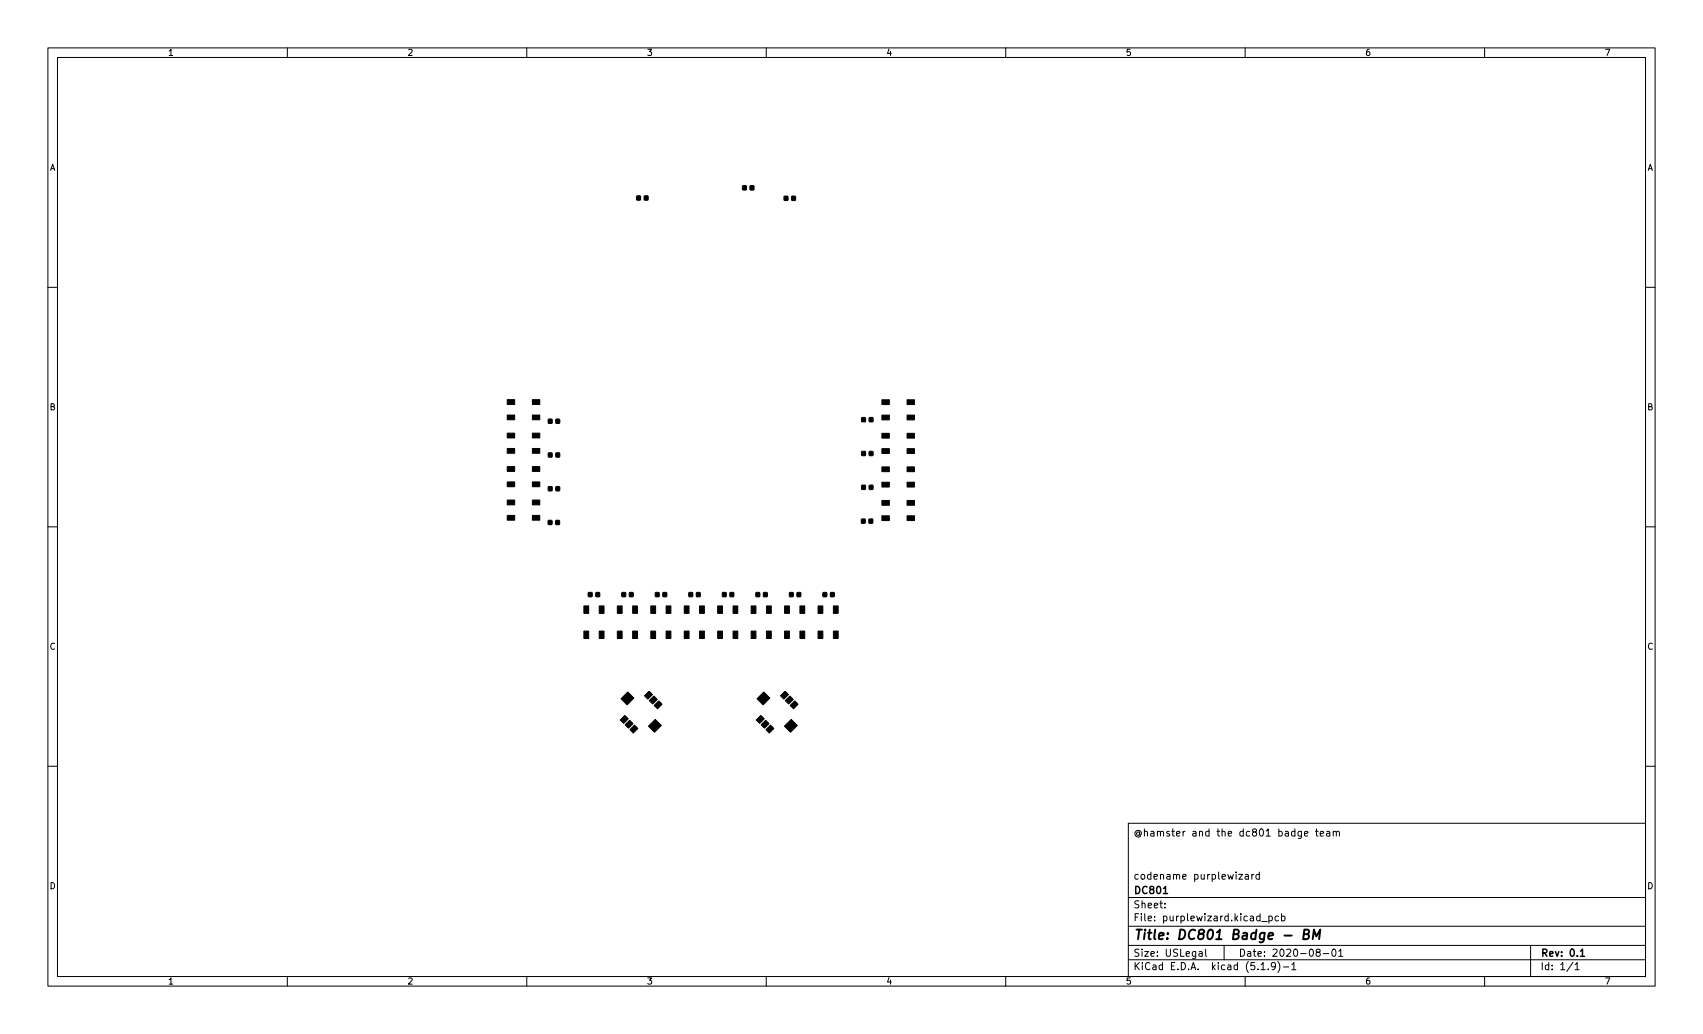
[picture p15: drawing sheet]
<svg xmlns="http://www.w3.org/2000/svg" width="356mm" height="216mm" viewBox="0 0 356 216" stroke-linecap="round" stroke-linejoin="round" font-family="sans-serif">
<defs><g id="words">
<text font-size="2.8" x="236.6" y="196.2">Title: DC801 Badge - BM</text>
<g font-size="2.1">
<text x="236.6" y="174.6">@hamster and the dc801 badge team</text>
<text x="236.6" y="183.6">codename purplewizard</text>
<text x="236.6" y="189.7">Sheet:</text>
<text x="236.6" y="186.7">DC801</text>
<text x="236.6" y="192.4">File: purplewizard.kicad_pcb</text>
<text x="236.6" y="202.5">KiCad E.D.A. kicad (5.1.9)-1</text>
<text x="236.6" y="199.7">Size: USLegal</text>
<text x="258.6" y="199.7">Date: 2020-08-01</text>
<text x="321.6" y="199.7">Rev: 0.1</text>
<text x="321.6" y="202.5">Id: 1/1</text>
</g>
<g font-size="1.8">
<text x="35" y="11.6">1</text>
<text x="85" y="11.6">2</text>
<text x="135" y="11.6">3</text>
<text x="185" y="11.6">4</text>
<text x="235" y="11.6">5</text>
<text x="285" y="11.6">6</text>
<text x="335" y="11.6">7</text>
<text x="10.3" y="35.6">A</text>
<text x="343.9" y="35.6">A</text>
<text x="10.3" y="85.7">B</text>
<text x="343.9" y="85.7">B</text>
<text x="10.3" y="135.6">C</text>
<text x="343.9" y="135.6">C</text>
<text x="10.3" y="185.7">D</text>
<text x="343.9" y="185.7">D</text>
<text x="35" y="205.6">1</text>
<text x="85" y="205.6">2</text>
<text x="135" y="205.6">3</text>
<text x="185" y="205.6">4</text>
<text x="235" y="205.6">5</text>
<text x="285" y="205.6">6</text>
<text x="335" y="205.6">7</text>
</g>
</g></defs>
<g fill="none" stroke="#000" stroke-width=".21">
<path d="M10 10h335.6v195.9h-335.6zM12 12h331.6v191.9h-331.6zM60 10v2M110 10v2M160 10v2M210 10v2M260 10v2M310 10v2M10 60h2M343.6 60h2M10 110h2M343.6 110h2"/>
<path d="M10 160h2M343.6 160h2M235.6 171.9h108v32h-108zM272.4 174.1l.7-.2-.1-.3h-.4l-.2 .2 .1 .7h.5M274.7 173.6h.5M274.9 173.1v1.3l.3 .2M275.7 174.1l.7-.2-.1-.3h-.4l-.2 .2v.7h.6M277 173.6h.6l.1 1M277.7 173.9l-.5 .1-.2 .2 .2 .4 .5-.1M278.4 173.7l.2-.1h.4v1M278.4 173.6v1M279 173.8l.2-.2h.4l.1 1"/>
<path d="M235.6 197.4h108M235.6 193.4h108M235.6 187.4h108M243.2 189.4v.2M243.2 188.7v.1M250.4 198.7h.6v1M251 199l-.5 .1-.2 .2 .2 .4 .5-.1M251.7 198.2v1.3l.3 .2M255.6 197.4v3M258.7 182.6h.8l-.8 1h.8M260 182.6h.6l.1 1M260.7 182.9l-.5 .1-.2 .2 .2 .4 .5-.1"/>
<path d="M261.4 182.6v1M261.8 182.6l-.4 .3M263 182.6h-.5l-.3 .3 .2 .6h.6M263 182.1v1.5M263.5 192.4h1.1M265 191.4l.4-.1 .3 .3-.2 .6h-.5M265 191.3v1.5M267 191.4l-.5-.1-.3 .3 .2 .6h.6M267.6 191.4l.4-.1 .3 .3-.1 .6h-.6M267.6 190.8v1.5M275.1 198.8l-.3-.3 .1-.2 .2-.1h.4l.2 .3-.1 .2-.6 .2-.2 .2 .1 .4 .2 .2h.3l.3-.3v-.3l-.3-.3M276.3 199.1h1.2"/>
<path d="M278.3 198.2h.2a.8 .8 0 0 1 .5 .7 .8 .8 0 0 1-.5 .8 1 1 0 0 1-.2-1.5zM279.5 198.6l.5-.4v1.5M279.5 199.7h.9M319.6 197.4v6.5M60 203.9v2M110 203.9v2M160 203.9v2M210 203.9v2M235.6 200.4h108M260 203.9v2M263.3 201.4l.4-.4v1.5M263.3 202.5h.9"/>
<path d="M264.8 202.3v.2M266.3 201.6l-.3 .3-.4-.1-.1-.2 .1-.6h.4l.2 .1a.99 .99 0 0 1-.3 1.4h-.3M266.8 200.8a1.72 1.72 0 0 1 0 2.2M268 201.9h1.1M269.7 201.4l.5-.4v1.5M269.7 202.5h.9M310 203.9v2M328.5 200.9l-1.3 1.9M328.9 201.4l.4-.4v1.5M328.9 202.5h.8"/>
</g>
<path d="M242.9 186.6h.9M330 198.6l.4-.4v1.5M330 199.7h.9" fill="none" stroke="#000" stroke-width=".3"/>
<path d="M272.2 195.1l.9-.1 .2-.3-.1-.5-.8-.1-.3 2h.8l.3-.2a.53 .53 0 0 0 0-.7l-.3-.1M274.1 196.1l.3-2 .4 1.4 .9-1.4-.3 2" fill="none" stroke="#000" stroke-width=".4"/>
<g fill="#000" stroke="#000" stroke-width=".21">
<path d="M155.1 38.8h.7v.8h-.7zM156.6 38.8h.8v.8h-.8zM133 40.9h.7v.9l-.7-.1zM134.5 40.9h.8v.9l-.8-.1zM163.8 41h.7v.8h-.8zM165.3 41h.8v.8h-.8zM105.9 97.4h1.6v1h-1.6zM105.9 90.4h1.6v1h-1.6zM105.9 93.6h1.6v1h-1.6zM105.9 83.5h1.6v1h-1.6zM105.9 86.7h1.6v1h-1.6zM111.2 97.4h1.5v1h-1.5z"/>
<path d="M111.2 93.6h1.5v1h-1.5zM111.2 90.4h1.5v1h-1.5zM111.2 86.7h1.5v1h-1.5zM111.2 83.5h1.5v1h-1.5zM114.5 94.6h.8l-.1 .8h-.7zM114.5 87.5l.8 .1-.1 .8h-.7zM116.1 94.6h.7v.8h-.7zM116.1 87.5l.7 .1v.8h-.7zM179.9 94.3h.8v.8h-.8zM179.9 87.2h.8v.9l-.8-.1zM181.5 94.3h.8l-.1 .8h-.7zM181.5 87.2h.8l-.1 .9-.7-.1z"/>
<path d="M184.1 83.5h1.6v1h-1.6zM184.1 86.7h1.6v1h-1.6zM184.1 90.5h1.6v1h-1.6zM184.1 93.7h1.6v1h-1.6zM184.1 97.5h1.6v1h-1.6zM189.4 86.7h1.5v1h-1.5zM189.4 83.5h1.5v1h-1.5zM189.4 93.7h1.5v1h-1.5zM189.4 90.5h1.5v1h-1.5zM189.4 97.5h1.5v1h-1.5zM105.9 100.6h1.6v1h-1.6zM105.9 104.4h1.6v1h-1.6z"/>
<path d="M105.9 107.6h1.6v1h-1.6zM111.2 100.6h1.5v1h-1.5zM111.2 107.6h1.5v1h-1.5zM111.2 104.4h1.5v1h-1.5zM114.5 108.7h.7v.8h-.7zM114.5 101.6l.8 .1-.1 .8-.7-.1zM116.1 108.7h.7v.8h-.8zM116.1 101.6l.7 .1v.8l-.7-.1zM179.9 108.4h.8l-.1 .8h-.7zM179.9 101.3l.8 .1v.8l-.8-.1zM181.5 108.4h.7v.8h-.7zM181.5 101.3l.8 .1-.1 .8-.7-.1z"/>
<path d="M184.1 100.7h1.6v1h-1.6zM184.1 104.5h1.6v1h-1.6zM184.1 107.7h1.6v1h-1.6zM189.4 100.7h1.5v1h-1.5zM189.4 107.7h1.5v1h-1.5zM189.4 104.5h1.5v1h-1.5zM121.9 126.5h1v1.6h-1zM121.9 131.8h1v1.5h-1zM122.9 123.7l.7 .1v.8h-.7zM124.4 123.7l.8 .1v.8h-.8zM125.1 126.5h1v1.6h-1zM125.1 131.8h1v1.5h-1z"/>
<path d="M128.9 126.5h1v1.6h-1zM128.9 131.8h1v1.5h-1zM129.9 123.7l.7 .1v.8h-.7zM131.4 123.7l.8 .1v.8h-.8zM132.1 126.5h1v1.6h-1zM132.1 131.8h1v1.5h-1zM135.9 126.5h1v1.6h-1zM135.9 131.8h1v1.5h-1zM136.9 123.7l.7 .1v.8h-.7zM138.4 123.7l.8 .1v.8h-.8zM139.1 126.5h1v1.6h-1zM139.1 131.8h1v1.5h-1z"/>
<path d="M142.9 126.5h1v1.6h-1zM142.9 131.8h1v1.5h-1zM143.9 123.7l.7 .1v.8h-.7zM145.4 123.7l.8 .1v.8h-.8zM146.1 126.5h1v1.6h-1zM146.1 131.8h1v1.5h-1zM149.9 126.5h1v1.6h-1zM149.9 131.8h1v1.5h-1zM150.9 123.7l.7 .1v.8h-.7zM152.4 123.7l.8 .1v.8h-.8zM153.1 126.5h1v1.6h-1zM153.1 131.8h1v1.5h-1z"/>
<path d="M156.8 126.5h1v1.6h-1zM156.8 131.8h1v1.5h-1zM157.9 123.7l.7 .1v.8h-.7zM159.4 123.7l.8 .1v.8h-.8zM160 126.5h1v1.6h-1zM160 131.8h1v1.5h-1zM163.8 126.5h1v1.6h-1zM163.8 131.8h1v1.5h-1zM164.9 123.7l.7 .1v.8h-.7zM166.4 123.7l.8 .1v.8h-.8zM167 126.5h1v1.6h-1zM167 131.8h1v1.5h-1z"/>
<path d="M170.8 126.5h1v1.6h-1zM170.8 131.8h1v1.5h-1zM171.9 123.7l.7 .1v.8h-.8zM173.4 123.7l.8 .1v.8h-.8zM174 126.5h1v1.6h-1zM174 131.8h1v1.5h-1zM130.5 149.4l.7 .7-1 .9-.7-.7zM131.1 144.5l1.3 1.3-1.5 1.4-1.2-1.3zM131.5 150.4l.7 .7-1 1-.7-.8zM132.5 151.4l.7 .7-1 1-.7-.7zM134.6 145.3l.9-1 .7 .7-.9 1zM135.6 146.3l.9-1 .7 .7-.9 1z"/>
<path d="M135.4 151.6l1.4-1.4 1.3 1.3-1.4 1.4zM136.6 147.3l.9-1 .7 .7-.9 1zM158.9 149.4l.7 .7-1 .9-.7-.7zM159.5 144.5l1.3 1.3-1.5 1.4-1.2-1.3zM159.9 150.4l.7 .7-1 1-.7-.8zM160.9 151.4l.7 .7-1 1-.7-.7zM163 145.3l.9-1 .7 .7-.9 1zM164 146.3l.9-1 .7 .7-.9 1zM165.2 150.2l1.3 1.3-1.4 1.4-1.3-1.3zM165 147.3l.9-1 .7 .7-.9 1z"/>
</g>
<use href="#words"/>
</svg>
